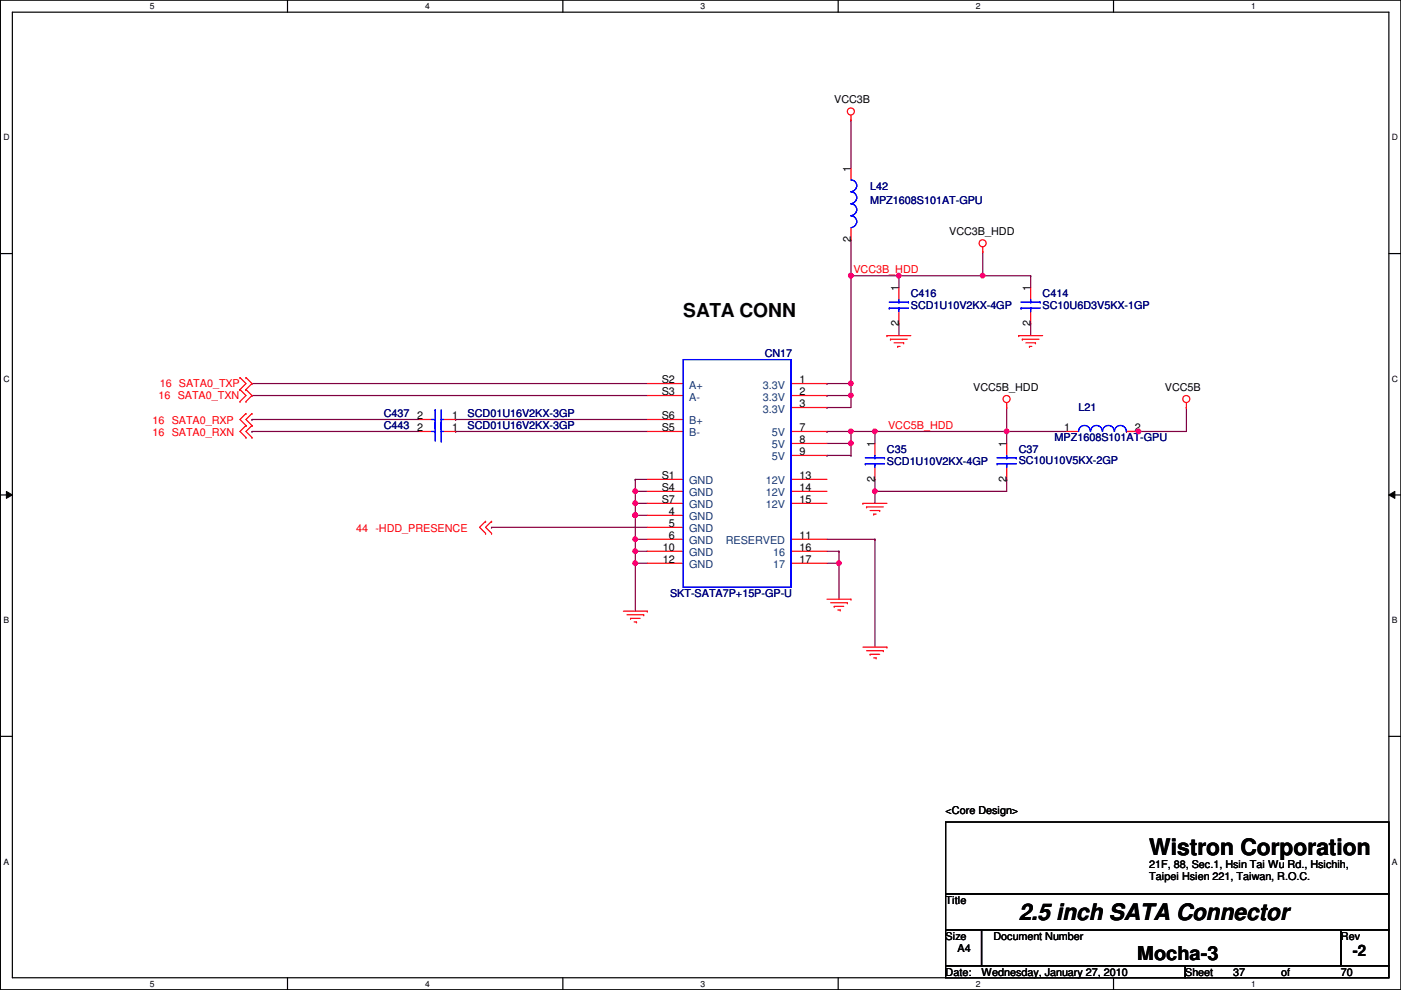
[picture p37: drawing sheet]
<svg xmlns="http://www.w3.org/2000/svg" width="297mm" height="210mm" viewBox="0 0 297 210" stroke-linecap="round" stroke-linejoin="round" font-family="sans-serif">
<defs><g id="words">
<g font-size="4.8">
<text x="243.7" y="181.3">Wistron Corporation</text>
<text x="216" y="195">2.5 inch SATA Connector</text>
</g>
<g font-size="4.1">
<text x="144.9" y="67.3">SATA CONN</text>
<text x="241.1" y="203.5">Mocha-3</text>
</g>
<text font-size="3.3" x="286.8" y="202.8">-2</text>
<g font-size="2.3">
<text x="176.9" y="21.9">VCC3B</text>
<text x="180.4" y="36.4" transform="rotate(-90 180.4 36.4)">1</text>
<text x="180.4" y="51.4" transform="rotate(-90 180.4 51.4)">2</text>
<text x="201.2" y="49.9">VCC3B_HDD</text>
<text x="190.5" y="61.8" transform="rotate(-90 190.5 61.8)">1</text>
<text x="218.5" y="61.8" transform="rotate(-90 218.5 61.8)">1</text>
<text x="190.5" y="69.1" transform="rotate(-90 190.5 69.1)">2</text>
<text x="218.5" y="69.1" transform="rotate(-90 218.5 69.1)">2</text>
<text x="140.3" y="81.3">S2</text>
<text x="140.3" y="83.8">S3</text>
<text x="169.5" y="81.3">1</text>
<text x="169.5" y="83.8">2</text>
<text x="206.3" y="82.9">VCC5B_HDD</text>
<text x="247" y="82.9">VCC5B</text>
<text x="88.5" y="88.9">2</text>
<text x="95.8" y="88.9">1</text>
<text x="140.3" y="88.9">S6</text>
<text x="169.5" y="86.4">3</text>
<text x="88.5" y="91.4">2</text>
<text x="95.8" y="91.4">1</text>
<text x="140.3" y="91.4">S5</text>
<text x="169.5" y="91.4">7</text>
<text x="169.5" y="94">8</text>
<text x="185.5" y="94.8" transform="rotate(-90 185.5 94.8)">1</text>
<text x="213.4" y="94.8" transform="rotate(-90 213.4 94.8)">1</text>
<text x="225.6" y="91.4">1</text>
<text x="240.6" y="91.4">2</text>
<text x="140.3" y="101.6">S1</text>
<text x="169.5" y="96.5">9</text>
<text x="169.5" y="101.6">13</text>
<text x="140.3" y="104.1">S4</text>
<text x="140.3" y="106.7">S7</text>
<text x="169.5" y="104.1">14</text>
<text x="169.5" y="106.7">15</text>
<text x="185.5" y="102.2" transform="rotate(-90 185.5 102.2)">2</text>
<text x="213.4" y="102.2" transform="rotate(-90 213.4 102.2)">2</text>
<text x="141.8" y="109.2">4</text>
<text x="141.8" y="111.8">5</text>
<text x="140.5" y="116.8">10</text>
<text x="140.5" y="119.4">12</text>
<text x="141.8" y="114.3">6</text>
<text x="169.5" y="114.3">11</text>
<text x="169.5" y="116.8">16</text>
<text x="169.5" y="119.4">17</text>
<text x="200.5" y="172.6">&lt;Core Design&gt;</text>
<text x="243.7" y="184">21F, 88, Sec.1, Hsin Tai Wu Rd., Hsichih,</text>
<text x="200.5" y="191.6">Title</text>
<text x="243.7" y="186.6">Taipei Hsien 221, Taiwan, R.O.C.</text>
<text x="200.5" y="199.2">Size</text>
<text x="203" y="201.8">A4</text>
<text x="210.6" y="199.2">Document Number</text>
<text x="284.3" y="199.2">Rev</text>
<text x="200.5" y="206.8">Date:</text>
<text x="208.1" y="206.8">Wednesday, January 27, 2010</text>
<text x="251.3" y="206.8">Sheet</text>
<text x="261.4" y="206.8">37</text>
<text x="271.6" y="206.8">of</text>
<text x="284.3" y="206.8">70</text>
</g>
<g font-size="2.3" fill="#000080">
<text x="184.5" y="40.2">L42</text>
<text x="184.5" y="43.3">MPZ1608S101AT-GPU</text>
<text x="193.1" y="63.1">C416</text>
<text x="193.1" y="65.6">SCD1U10V2KX-4GP</text>
<text x="221.1" y="63.1">C414</text>
<text x="221.1" y="65.6">SC10U6D3V5KX-1GP</text>
<text x="162.1" y="75.8">CN17</text>
<text x="81.4" y="88.5">C437</text>
<text x="99.1" y="88.5">SCD01U16V2KX-3GP</text>
<text x="228.7" y="87.2">L21</text>
<text x="81.4" y="91">C443</text>
<text x="99.1" y="91">SCD01U16V2KX-3GP</text>
<text x="223.6" y="93.6">MPZ1608S101AT-GPU</text>
<text x="188" y="96.1">C35</text>
<text x="188" y="98.6">SCD1U10V2KX-4GP</text>
<text x="216" y="96.1">C37</text>
<text x="216" y="98.4">SC10U10V5KX-2GP</text>
<text x="142.1" y="126.6">SKT-SATA7P+15P-GP-U</text>
</g>
<g font-size="2.3" fill="#f00">
<text x="180.9" y="58">VCC3B_HDD</text>
<text x="33.9" y="82.1">16 SATA0_TXP</text>
<text x="33.6" y="84.7">16 SATA0_TXN</text>
<text x="32.3" y="90">16 SATA0_RXP</text>
<text x="32.3" y="92.5">16 SATA0_RXN</text>
<text x="188.3" y="91">VCC5B_HDD</text>
<text x="75.5" y="112.9">44 -HDD_PRESENCE</text>
</g>
<g font-size="2.3" fill="#004080">
<text x="146.1" y="82.4">A+</text>
<text x="161.8" y="82.4">3.3V</text>
<text x="146.1" y="84.9">A-</text>
<text x="161.8" y="84.9">3.3V</text>
<text x="161.8" y="87.5">3.3V</text>
<text x="146.1" y="92.5">B-</text>
<text x="146.1" y="90">B+</text>
<text x="163.7" y="92.5">5V</text>
<text x="163.7" y="95.1">5V</text>
<text x="163.7" y="97.6">5V</text>
<text x="146.1" y="102.7">GND</text>
<text x="146.1" y="105.2">GND</text>
<text x="146.1" y="107.8">GND</text>
<text x="162.4" y="102.7">12V</text>
<text x="162.4" y="105.2">12V</text>
<text x="162.4" y="107.8">12V</text>
<text x="146.1" y="110.3">GND</text>
<text x="146.1" y="112.9">GND</text>
<text x="146.1" y="115.4">GND</text>
<text x="146.1" y="117.9">GND</text>
<text x="153.9" y="115.4">RESERVED</text>
<text x="163.9" y="117.9">16</text>
<text x="146.1" y="120.5">GND</text>
<text x="163.9" y="120.5">17</text>
</g>
<g font-size="1.8">
<text x="31.8" y="1.9">5</text>
<text x="90.1" y="1.9">4</text>
<text x="148.5" y="1.9">3</text>
<text x="206.9" y="1.9">2</text>
<text x="265.3" y="1.9">1</text>
<text x=".7" y="29.8">D</text>
<text x="295.1" y="29.8">D</text>
<text x=".7" y="80.9">C</text>
<text x="295.1" y="80.9">C</text>
<text x=".7" y="132.1">B</text>
<text x="295.1" y="132.1">B</text>
<text x=".7" y="183.3">A</text>
<text x="295.1" y="183.3">A</text>
<text x="31.8" y="209.2">5</text>
<text x="90.1" y="209.2">4</text>
<text x="148.5" y="209.2">3</text>
<text x="206.9" y="209.2">2</text>
<text x="265.3" y="209.2">1</text>
</g>
</g></defs>
<path d="M.1 0h296.9v209.8h-296.9zM2.6 2.6h291.9v204.7h-291.9z" fill="none" stroke="#000" stroke-width=".25"/>
<g fill="#fff">
<path d="M31.8 .3h1v2h-1z"/>
<path d="M31.8 207.6h1v1.9h-1z"/>
</g>
<path d="M61 0v2.6M61 207.3v2.5" fill="none" stroke="#000" stroke-width=".25"/>
<g fill="#fff">
<path d="M90.1 .3h1v2h-1z"/>
<path d="M90.1 207.6h1v1.9h-1z"/>
</g>
<path d="M119.3 0v2.6M119.3 207.3v2.5" fill="none" stroke="#000" stroke-width=".25"/>
<g fill="#fff">
<path d="M148.5 .3h1v2h-1z"/>
<path d="M148.5 207.6h1v1.9h-1z"/>
</g>
<path d="M177.7 0v2.6M177.7 207.3v2.5" fill="none" stroke="#000" stroke-width=".25"/>
<g fill="#fff">
<path d="M206.9 .3h1v2h-1z"/>
<path d="M206.9 207.6h1v1.9h-1z"/>
</g>
<path d="M236.1 0v2.6M236.1 207.3v2.5" fill="none" stroke="#000" stroke-width=".25"/>
<g fill="#fff">
<path d="M265.3 .3h.9v2h-.9z"/>
<path d="M265.3 207.6h.9v1.9h-.9z"/>
<path d="M.7 28.2h1.3v1.9h-1.3z"/>
<path d="M295.1 28.2h1.3v1.9h-1.3z"/>
<path d="M.7 79.3h1.3v2h-1.3z"/>
<path d="M295.1 79.3h1.3v2h-1.3z"/>
</g>
<path d="M.1 53.8h2.5M294.5 53.8h2.5" fill="none" stroke="#000" stroke-width=".25"/>
<g fill="#fff">
<path d="M.7 130.5h1.2v2h-1.2z"/>
<path d="M295.1 130.5h1.2v2h-1.2z"/>
</g>
<path d="M.1 104.9h2.5M294.5 104.9h2.5" fill="none" stroke="#000" stroke-width=".25"/>
<path d="M1.4 104.2l1.2 .7-1.2 .8zM294.5 104.9l1.2-.7v1.5z" fill="#000"/>
<path d="M1.4 104.2l1.2 .7-1.2 .8zM294.5 104.9l1.2-.7v1.5z" fill="none" stroke="#000" stroke-width=".21"/>
<g fill="#fff">
<path d="M.7 181.7h1.2v2h-1.2z"/>
<path d="M295.1 181.7h1.2v2h-1.2z"/>
</g>
<path d="M.1 156.1h2.5M294.5 156.1h2.5" fill="none" stroke="#000" stroke-width=".25"/>
<path d="M175.3 81.3h.1M175.3 81.3h5.1M180.4 83.9h.1M180.4 83.9v2.5M104.2 111.8h.1M104.2 111.8h33M134.7 114.3h.1M134.7 101.6h.1M134.7 114.3h2.5M134.7 101.6h2.5" fill="none" stroke="#800040" stroke-width=".25"/>
<circle cx="180.4" cy="83.8" r=".49" fill="#f0f"/>
<circle cx="180.4" cy="83.8" r=".49" fill="none" stroke="#f0f" stroke-width=".25"/>
<path d="M134.7 114.3h.1M134.7 114.3v2.6M185.5 114.3h.1M185.5 114.3v22.9" fill="none" stroke="#800040" stroke-width=".25"/>
<circle cx="134.7" cy="114.3" r=".49" fill="#f0f"/>
<circle cx="134.7" cy="114.3" r=".49" fill="none" stroke="#f0f" stroke-width=".25"/>
<path d="M185.5 91.5h.1M185.5 91.5h27.9" fill="none" stroke="#800040" stroke-width=".25"/>
<circle cx="185.5" cy="91.5" r=".49" fill="#f0f"/>
<circle cx="185.5" cy="91.5" r=".49" fill="none" stroke="#f0f" stroke-width=".25"/>
<path d="M134.7 116.9h.1M134.7 116.9v2.5M185.5 101.6h.1M185.5 101.6v2.6" fill="none" stroke="#800040" stroke-width=".25"/>
<circle cx="134.7" cy="116.9" r=".49" fill="#f0f"/>
<circle cx="134.7" cy="116.9" r=".49" fill="none" stroke="#f0f" stroke-width=".25"/>
<path d="M134.7 104.2h.1M134.7 101.6h.1M134.7 104.2h2.5M134.7 101.6v2.6M177.9 119.4h.1M177.9 119.4v7.6" fill="none" stroke="#800040" stroke-width=".25"/>
<circle cx="177.9" cy="119.4" r=".49" fill="#f0f"/>
<circle cx="177.9" cy="119.4" r=".49" fill="none" stroke="#f0f" stroke-width=".25"/>
<path d="M180.4 25.4h.1M180.4 25.4v10.2M175.3 83.9h.1M175.3 83.9h5.1M134.7 109.3h.1M134.7 109.3v5M175.3 114.3h10.2M185.5 114.3h.1" fill="none" stroke="#800040" stroke-width=".25"/>
<circle cx="134.7" cy="109.2" r=".49" fill="#f0f"/>
<circle cx="134.7" cy="109.2" r=".49" fill="none" stroke="#f0f" stroke-width=".25"/>
<path d="M180.4 58.5h.1M180.4 58.5h10.2" fill="none" stroke="#800040" stroke-width=".25"/>
<circle cx="180.4" cy="58.4" r=".49" fill="#f0f"/>
<circle cx="180.4" cy="58.4" r=".49" fill="none" stroke="#f0f" stroke-width=".25"/>
<path d="M134.7 116.9h.1M134.7 106.7h.1M134.7 116.9h2.5M134.7 106.7h2.5" fill="none" stroke="#800040" stroke-width=".25"/>
<circle cx="134.7" cy="106.7" r=".49" fill="#f0f"/>
<circle cx="134.7" cy="106.7" r=".49" fill="none" stroke="#f0f" stroke-width=".25"/>
<path d="M134.7 106.7h.1M134.7 106.7v2.6" fill="none" stroke="#800040" stroke-width=".25"/>
<circle cx="134.7" cy="109.2" r=".49" fill="#f0f"/>
<circle cx="134.7" cy="109.2" r=".49" fill="none" stroke="#f0f" stroke-width=".25"/>
<path d="M180.4 94h.1M180.4 91.5v2.5" fill="none" stroke="#800040" stroke-width=".25"/>
<circle cx="180.4" cy="91.5" r=".49" fill="#f0f"/>
<circle cx="180.4" cy="91.5" r=".49" fill="none" stroke="#f0f" stroke-width=".25"/>
<circle cx="180.4" cy="94" r=".49" fill="#f0f"/>
<circle cx="180.4" cy="94" r=".49" fill="none" stroke="#f0f" stroke-width=".25"/>
<path d="M175.3 96.6h.1M175.3 91.5h.1M175.3 96.6h5.1M175.3 91.5h5.1M134.7 119.4h.1M134.7 119.4h2.5M175.3 119.4h2.6M175.3 116.9h2.6M177.9 119.4h.1M177.9 116.9h.1" fill="none" stroke="#800040" stroke-width=".25"/>
<circle cx="134.7" cy="119.4" r=".49" fill="#f0f"/>
<circle cx="134.7" cy="119.4" r=".49" fill="none" stroke="#f0f" stroke-width=".25"/>
<path d="M180.4 58.5h.1M180.4 58.5v22.8" fill="none" stroke="#800040" stroke-width=".25"/>
<circle cx="180.4" cy="58.4" r=".49" fill="#f0f"/>
<circle cx="180.4" cy="58.4" r=".49" fill="none" stroke="#f0f" stroke-width=".25"/>
<path d="M134.7 104.2h.1M134.7 104.2v2.5" fill="none" stroke="#800040" stroke-width=".25"/>
<circle cx="134.7" cy="104.2" r=".49" fill="#f0f"/>
<circle cx="134.7" cy="104.2" r=".49" fill="none" stroke="#f0f" stroke-width=".25"/>
<path d="M180.4 81.3h.1M180.4 81.3v2.6" fill="none" stroke="#800040" stroke-width=".25"/>
<circle cx="180.4" cy="81.3" r=".49" fill="#f0f"/>
<circle cx="180.4" cy="81.3" r=".49" fill="none" stroke="#f0f" stroke-width=".25"/>
<path d="M134.7 109.3h.1M134.7 109.3h2.5M177.9 116.9h.1M177.9 116.9v2.5" fill="none" stroke="#800040" stroke-width=".25"/>
<circle cx="134.7" cy="109.2" r=".49" fill="#f0f"/>
<circle cx="134.7" cy="109.2" r=".49" fill="none" stroke="#f0f" stroke-width=".25"/>
<path d="M175.3 94h5.1M180.4 94h.1M180.4 96.6h.1M180.4 94v2.6M213.4 91.5h.1M213.4 91.5h12.7M134.7 119.4h.1M134.7 119.4v10.2" fill="none" stroke="#800040" stroke-width=".25"/>
<circle cx="213.4" cy="91.5" r=".49" fill="#f0f"/>
<circle cx="213.4" cy="91.5" r=".49" fill="none" stroke="#f0f" stroke-width=".25"/>
<path d="M241.4 91.5h.1M241.4 91.5h10.1" fill="none" stroke="#800040" stroke-width=".25"/>
<circle cx="241.4" cy="91.5" r=".49" fill="#f0f"/>
<circle cx="241.4" cy="91.5" r=".49" fill="none" stroke="#f0f" stroke-width=".25"/>
<path d="M251.5 86.4h.1M251.5 86.4v5.1M185.5 104.2h.1M185.5 104.2v2.5M185.5 104.2h27.9" fill="none" stroke="#800040" stroke-width=".25"/>
<circle cx="185.5" cy="104.2" r=".49" fill="#f0f"/>
<circle cx="185.5" cy="104.2" r=".49" fill="none" stroke="#f0f" stroke-width=".25"/>
<g fill="none" stroke="#800040" stroke-width=".25">
<path d="M180.4 50.8h.1M180.4 50.8v7.7M190.6 58.5h.1M190.6 58.5v2.5M208.4 58.5h.1M208.4 53.4h.1M208.4 58.5h10.1M208.4 53.4v5.1M218.5 58.5h.1M218.5 58.5v2.5M190.6 68.6h.1M190.6 68.6v2.6"/>
<path d="M218.5 68.6h.1M218.5 68.6v2.6M53.4 81.3h.1M53.4 91.5h.1M53.4 83.9h.1M53.4 88.9h.1M53.4 91.5h35.6M53.4 88.9h35.6M53.4 81.3h83.8M53.4 83.9h83.8M96.6 88.9h.1M96.6 91.5h.1"/>
<path d="M96.6 91.5h40.6M96.6 88.9h40.6M175.3 86.4h.1M175.3 86.4h5.1M180.4 91.5h.1M180.4 91.5h5.1M185.5 91.5h.1M185.5 91.5v2.5M213.4 91.5h.1M213.4 86.4v7.6M213.4 101.6h.1M213.4 101.6v2.6"/>
</g>
<circle cx="208.3" cy="58.4" r=".49" fill="#f0f"/>
<circle cx="208.3" cy="58.4" r=".49" fill="none" stroke="#f0f" stroke-width=".25"/>
<path d="M190.6 58.5h.1M190.6 58.5h17.8" fill="none" stroke="#800040" stroke-width=".25"/>
<circle cx="190.6" cy="58.4" r=".49" fill="#f0f"/>
<circle cx="190.6" cy="58.4" r=".49" fill="none" stroke="#f0f" stroke-width=".25"/>
<path d="M238.8 91.5h.1M238.8 91.5h2.6" fill="none" stroke="#800040" stroke-width=".25"/>
<g fill="none" stroke="#f00" stroke-width=".25">
<path d="M180.4 25.4h.1M180.4 24.4v1M180.4 35.6v2.5M180.4 48.3v2.5M208.4 53.4h.1M208.4 52.4v1M188 71.2h.1M188 71.2h5.1M188.8 71.9h.1M188.8 71.9h3.6M189.6 72.7h2M190.3 73.4h.1"/>
<path d="M190.3 73.4h.5M190.6 61v2.5M190.6 66.1v2.5M191.6 72.7h.1M216 71.2h.1M216 71.2h5.1M216.7 71.9h.1M216.7 71.9h3.6M217.5 72.7h2M218.3 73.4h.1M218.3 73.4h.5M218.5 61v2.5"/>
<path d="M218.5 66.1v2.5M219.5 72.7h.1M50.9 82.6h.1M50.9 80.1h.1M50.9 85.1h.1M50.9 80.1l1.3 1.2-1.3 1.3M50.9 82.6l1.3 1.3-1.3 1.2M52.2 80.1h.1M52.2 82.6h.1M52.2 85.1h.1M52.2 87.7h.1M52.2 90.2h.1"/>
<path d="M52.2 92.8h.1M52.2 80.1l1.2 1.2-1.2 1.3M52.2 82.6l1.2 1.3-1.2 1.2M52.2 87.7l-1.3 1.2 1.3 1.3M52.2 90.2l-1.3 1.3 1.3 1.3M53.4 87.7h.1M53.4 90.2h.1M53.4 92.8h.1M53.4 87.7l-1.2 1.2 1.2 1.3M53.4 90.2l-1.2 1.3 1.2 1.3M89 88.9h2.5M89 91.5h2.5"/>
<path d="M94.1 88.9h2.5M94.1 91.5h2.5M137.2 88.9h7.7M137.2 81.3h7.7M137.2 83.9h7.7M137.2 91.5h7.7M167.7 81.3h7.6M167.7 83.9h7.6M167.7 86.4h7.6M167.7 91.5h7.6M167.7 94h7.6M167.7 96.6h7.6"/>
<path d="M185.5 94v2.6M185.5 99.1v2.5M213.4 86.4h.1M213.4 85.4v1M213.4 94v2.6M213.4 99.1v2.5M226.1 91.5h2.6M238.8 91.5h2.6M251.5 86.4h.1M251.5 85.4v1M103 110.5h.1M103 113.1h.1"/>
<path d="M103 110.5l-1.3 1.3 1.3 1.3M104.2 110.5h.1M104.2 113.1h.1M104.2 110.5l-1.2 1.3 1.2 1.3M137.2 106.7h7.7M137.2 114.3h7.7M137.2 101.6h7.7M137.2 104.2h7.7M137.2 109.3h7.7M137.2 111.8h7.7M137.2 116.9h7.7M137.2 119.4h7.7"/>
<path d="M167.7 106.7h7.6M167.7 114.3h7.6M167.7 101.6h7.6M167.7 104.2h7.6M167.7 116.9h7.6M167.7 119.4h7.6M183 106.7h.1M183 106.7h5M183.7 107.5h.1M183.7 107.5h3.6M184.5 108.2h2M185.2 109h.1"/>
<path d="M185.2 109h.6M186.5 108.2h.1M132.2 129.6h5M132.9 130.3h3.6M133.7 131.1h.1M133.7 131.1h2M134.4 131.9h.6M135 131.9h.1M136.5 130.3h.1M137.2 129.6h.1M175.3 127h5.1M176.1 127.8h3.6"/>
<path d="M176.9 128.6h.1M176.9 128.6h2M177.6 129.3h.5M178.1 129.3h.1M179.7 127.8h.1M180.4 127h.1M183 137.2h5M183.7 138h3.6M184.5 138.7h.1M184.5 138.7h2M185.2 139.5h.6M185.8 139.5h.1"/>
<path d="M187.3 138h.1M188 137.2h.1"/>
<circle cx="180.4" cy="23.6" r=".75"/>
<circle cx="208.3" cy="51.6" r=".75"/>
<circle cx="213.4" cy="84.6" r=".75"/>
<circle cx="251.5" cy="84.6" r=".75"/>
</g>
<path d="M200.5 174.3h94v15.2h-94zM200.5 189.5h94v7.6h-94zM200.5 197.1h7.6v7.7h-7.6zM208.1 197.1h76.2v7.7h-76.2zM284.3 197.1h10.2v7.7h-10.2zM200.5 204.8h50.8v2.5h-50.8zM251.3 204.8h43.2v2.5h-43.2z" fill="none" stroke="#000" stroke-width=".25"/>
<g fill="none" stroke="#00f" stroke-width=".25">
<path d="M180.4 38.1a1.25 1.25 0 0 1 1.2 1.3 1.25 1.25 0 0 1-1.2 1.2M180.4 40.7a1.25 1.25 0 0 1 1.2 1.2 1.25 1.25 0 0 1-1.2 1.3 1.27 1.27 0 0 1 1.2 1.2 1.27 1.27 0 0 1-1.2 1.3 1.27 1.27 0 0 1 1.2 1.3 1.27 1.27 0 0 1-1.2 1.3M144.9 76.2h22.8v48.3h-22.8zM188.5 65.3h.1M188.5 64.1h4.1M188.5 65.3h4.1M190.6 64.1h.1M190.6 65.3h.1M190.6 63.5v.6M190.6 65.3v.8M192.6 64.1h.1M216.5 65.3h.1"/>
<path d="M216.5 64.1h4.1M216.5 65.3h4.1M218.5 64.1h.1M218.5 65.3h.1M218.5 63.5v.6M218.5 65.3v.8M220.6 64.1h.1M91.5 88.9h.8M91.5 91.5h.8M92.3 88.9h.1M92.3 86.9h.1M92.3 91.5h.1"/>
<path d="M92.3 89.5h.1M92.3 86.9v6.6M93.6 88.9h.1M93.6 91h.1M93.6 91.5h.1M93.6 93.5h.1M93.6 88.9h.5M93.6 86.9v6.6M93.6 91.5h.5M183.5 98.3h.1M183.5 97.1h4M183.5 98.3h4"/>
<path d="M185.5 97.1h.1M185.5 98.3h.1M185.5 96.6v.5M185.5 98.3v.8M187.5 97.1h.1M211.4 98.3h.1M211.4 97.1h4.1M211.4 98.3h4.1M213.4 97.1h.1M213.4 98.3h.1M213.4 96.6v.5M213.4 98.3v.8"/>
<path d="M215.5 97.1h.1M228.7 91.5a1.25 1.25 0 0 1 1.2-1.3 1.25 1.25 0 0 1 1.3 1.3M231.2 91.5a1.25 1.25 0 0 1 1.3-1.3 1.25 1.25 0 0 1 1.2 1.3M233.8 91.5a1.25 1.25 0 0 1 1.2-1.3 1.25 1.25 0 0 1 1.3 1.3M236.3 91.5a1.25 1.25 0 0 1 1.3-1.3 1.25 1.25 0 0 1 1.2 1.3"/>
</g>
<circle cx="180.4" cy="83.8" r=".49" fill="#f0f"/>
<circle cx="180.4" cy="83.8" r=".49" fill="none" stroke="#f0f" stroke-width=".25"/>
<circle cx="134.7" cy="114.3" r=".49" fill="#f0f"/>
<circle cx="134.7" cy="114.3" r=".49" fill="none" stroke="#f0f" stroke-width=".25"/>
<circle cx="185.5" cy="91.5" r=".49" fill="#f0f"/>
<circle cx="185.5" cy="91.5" r=".49" fill="none" stroke="#f0f" stroke-width=".25"/>
<circle cx="134.7" cy="116.9" r=".49" fill="#f0f"/>
<circle cx="134.7" cy="116.9" r=".49" fill="none" stroke="#f0f" stroke-width=".25"/>
<circle cx="177.9" cy="119.4" r=".49" fill="#f0f"/>
<circle cx="177.9" cy="119.4" r=".49" fill="none" stroke="#f0f" stroke-width=".25"/>
<circle cx="134.7" cy="109.2" r=".49" fill="#f0f"/>
<circle cx="134.7" cy="109.2" r=".49" fill="none" stroke="#f0f" stroke-width=".25"/>
<circle cx="180.4" cy="58.4" r=".49" fill="#f0f"/>
<circle cx="180.4" cy="58.4" r=".49" fill="none" stroke="#f0f" stroke-width=".25"/>
<circle cx="134.7" cy="106.7" r=".49" fill="#f0f"/>
<circle cx="134.7" cy="106.7" r=".49" fill="none" stroke="#f0f" stroke-width=".25"/>
<circle cx="134.7" cy="109.2" r=".49" fill="#f0f"/>
<circle cx="134.7" cy="109.2" r=".49" fill="none" stroke="#f0f" stroke-width=".25"/>
<circle cx="180.4" cy="91.5" r=".49" fill="#f0f"/>
<circle cx="180.4" cy="91.5" r=".49" fill="none" stroke="#f0f" stroke-width=".25"/>
<circle cx="180.4" cy="94" r=".49" fill="#f0f"/>
<circle cx="180.4" cy="94" r=".49" fill="none" stroke="#f0f" stroke-width=".25"/>
<circle cx="134.7" cy="119.4" r=".49" fill="#f0f"/>
<circle cx="134.7" cy="119.4" r=".49" fill="none" stroke="#f0f" stroke-width=".25"/>
<circle cx="180.4" cy="58.4" r=".49" fill="#f0f"/>
<circle cx="180.4" cy="58.4" r=".49" fill="none" stroke="#f0f" stroke-width=".25"/>
<circle cx="134.7" cy="104.2" r=".49" fill="#f0f"/>
<circle cx="134.7" cy="104.2" r=".49" fill="none" stroke="#f0f" stroke-width=".25"/>
<circle cx="180.4" cy="81.3" r=".49" fill="#f0f"/>
<circle cx="180.4" cy="81.3" r=".49" fill="none" stroke="#f0f" stroke-width=".25"/>
<circle cx="134.7" cy="109.2" r=".49" fill="#f0f"/>
<circle cx="134.7" cy="109.2" r=".49" fill="none" stroke="#f0f" stroke-width=".25"/>
<circle cx="213.4" cy="91.5" r=".49" fill="#f0f"/>
<circle cx="213.4" cy="91.5" r=".49" fill="none" stroke="#f0f" stroke-width=".25"/>
<circle cx="241.4" cy="91.5" r=".49" fill="#f0f"/>
<circle cx="241.4" cy="91.5" r=".49" fill="none" stroke="#f0f" stroke-width=".25"/>
<circle cx="185.5" cy="104.2" r=".49" fill="#f0f"/>
<circle cx="185.5" cy="104.2" r=".49" fill="none" stroke="#f0f" stroke-width=".25"/>
<circle cx="208.3" cy="58.4" r=".49" fill="#f0f"/>
<circle cx="208.3" cy="58.4" r=".49" fill="none" stroke="#f0f" stroke-width=".25"/>
<circle cx="190.6" cy="58.4" r=".49" fill="#f0f"/>
<circle cx="190.6" cy="58.4" r=".49" fill="none" stroke="#f0f" stroke-width=".25"/>
<use href="#words"/>
</svg>
